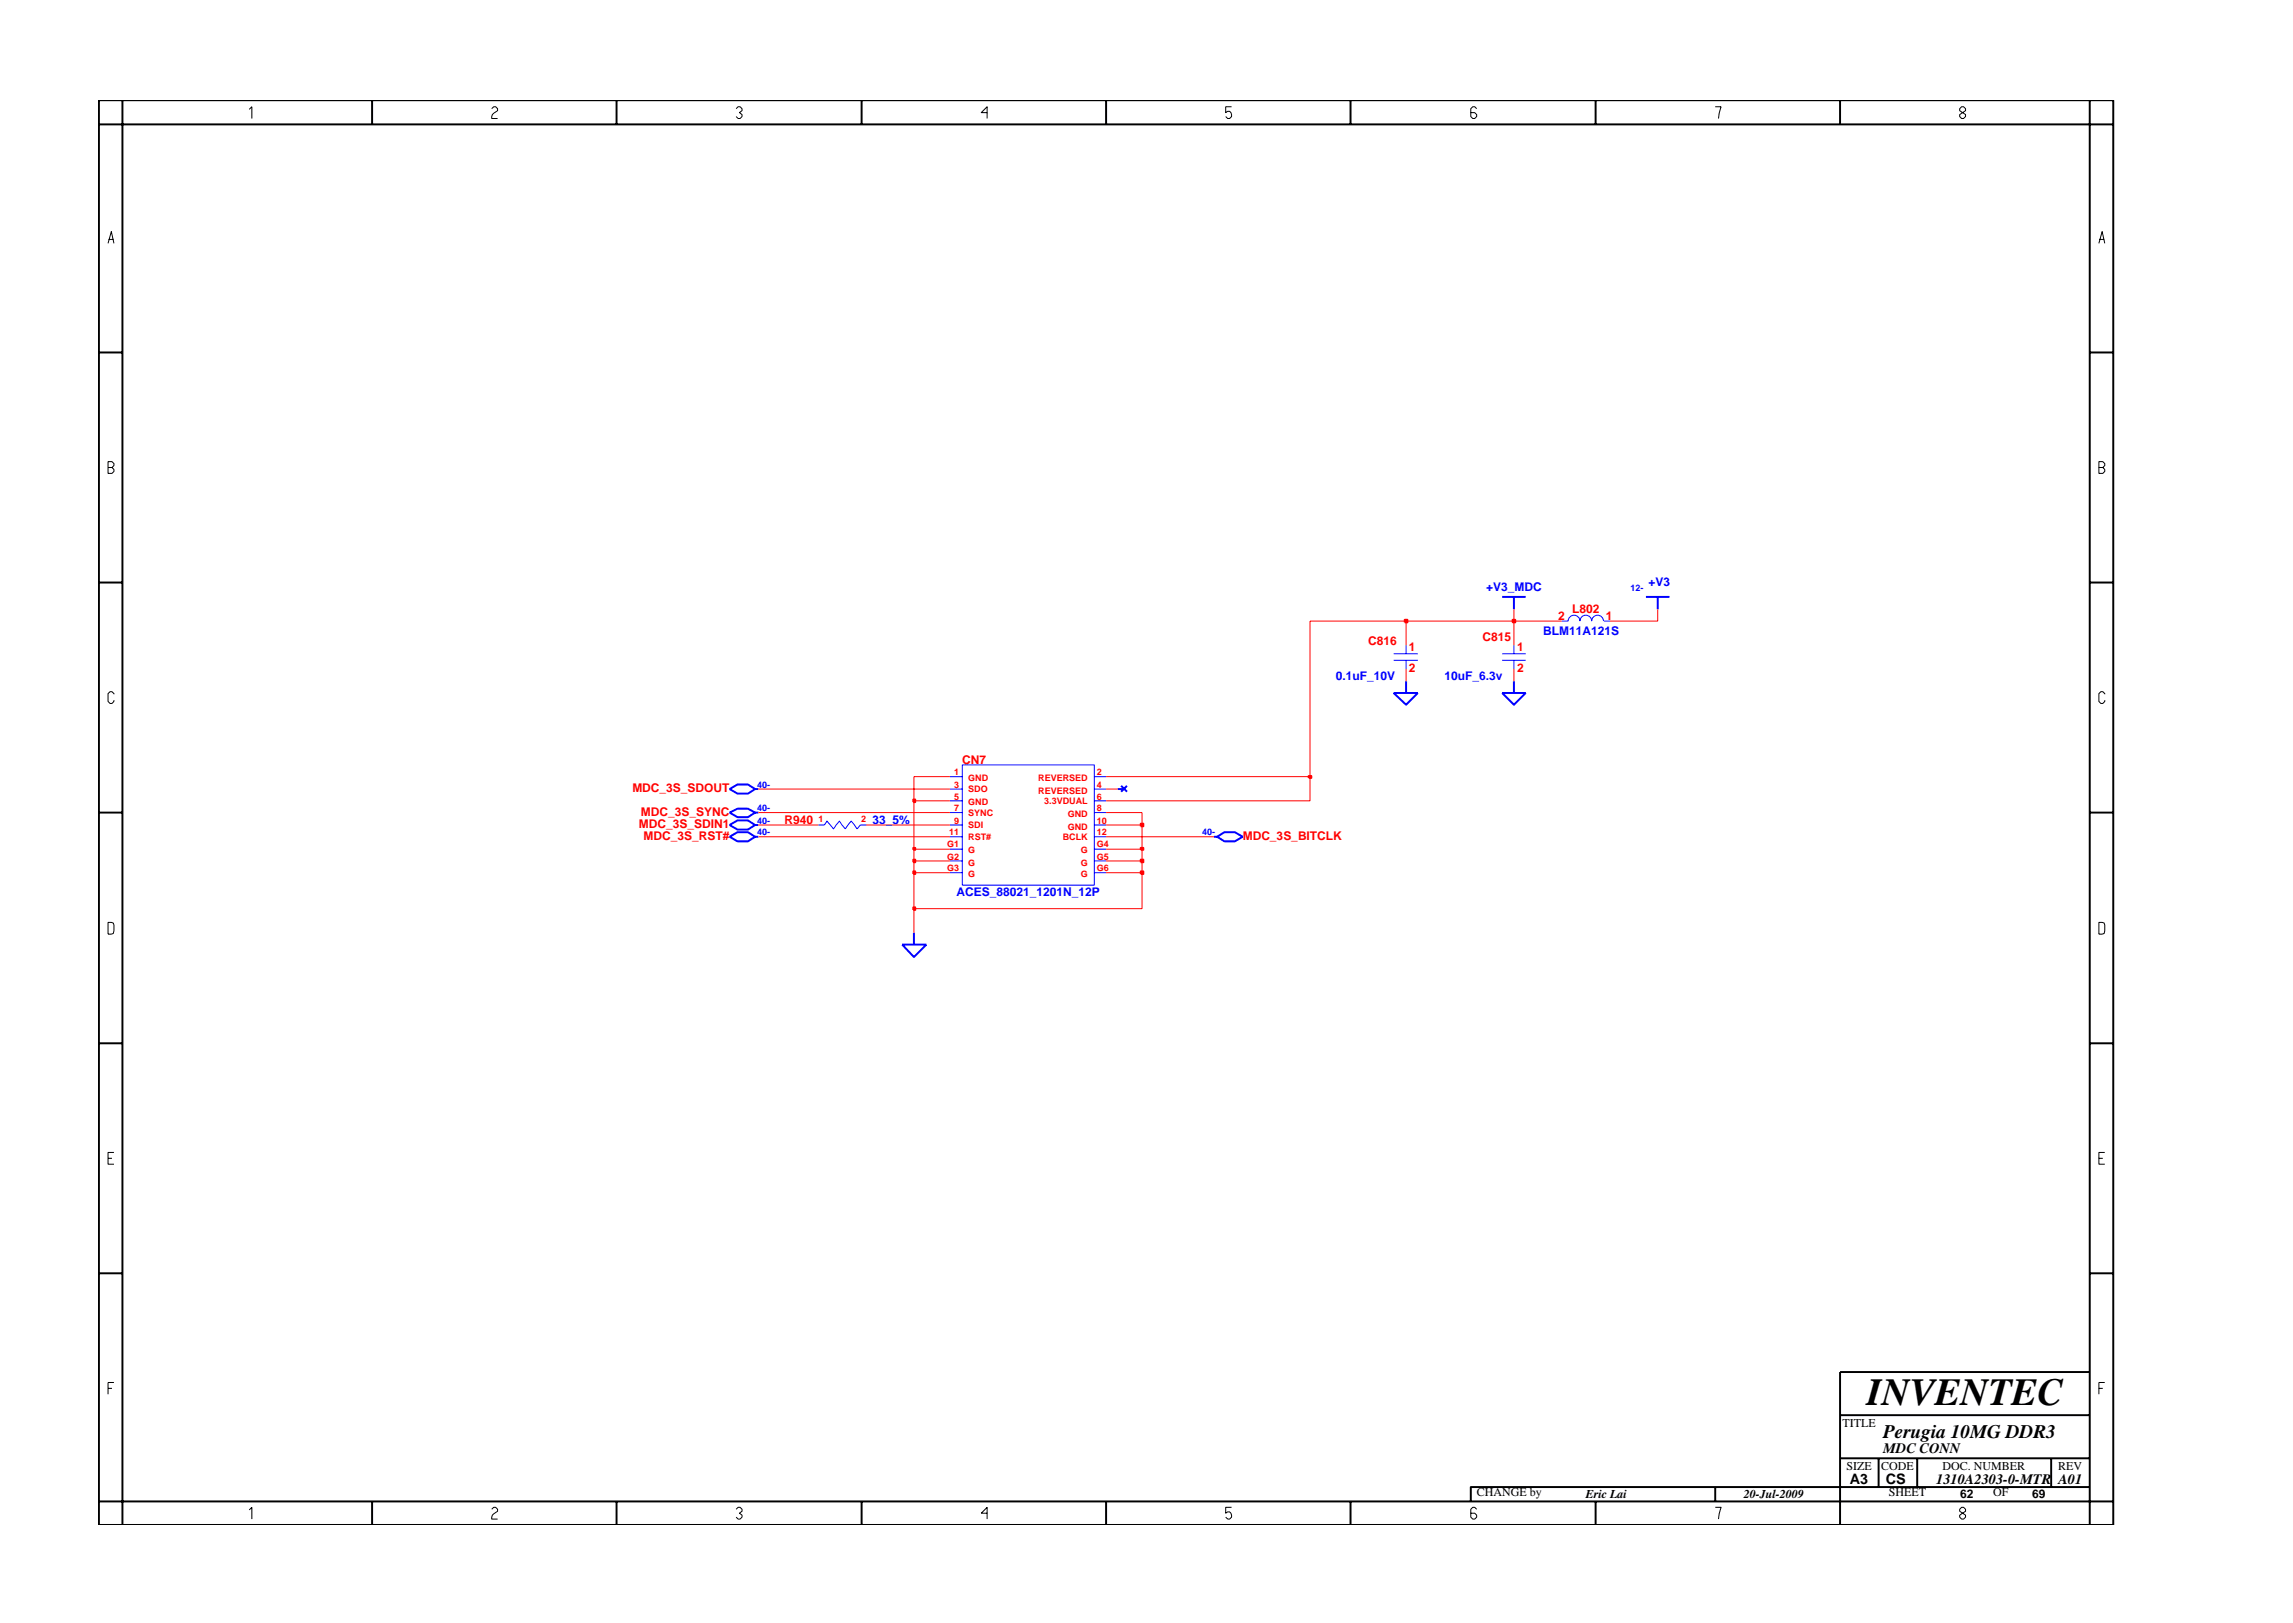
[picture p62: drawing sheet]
<svg xmlns="http://www.w3.org/2000/svg" width="297mm" height="210mm" viewBox="0 0 297 210" stroke-linecap="round" stroke-linejoin="round" font-family="sans-serif">
<defs><g id="words">
<text font-size="5" x="241.8" y="182">INVENTEC</text>
<text font-size="2.5" x="244" y="186.3">Perugia 10MG DDR3</text>
<g font-size="1.9">
<text x="244" y="188.2">MDC CONN</text>
<text x="239.6" y="192.2">A3</text>
<text x="244.3" y="192.3">CS</text>
<text x="250.8" y="192.2">1310A2303-0-MTR A01</text>
</g>
<g font-size="1.6" fill="#00f">
<text x="192.5" y="76.6">+V3_MDC</text>
<text x="213.6" y="76">+V3</text>
<text x="199.9" y="82.2">BLM11A121S</text>
<text x="173.1" y="88.1">0.1uF_10V</text>
<text x="187.1" y="88.1">10uF_6.3v</text>
<text x="113" y="106.7">33_5%</text>
<text x="123.9" y="116">ACES_88021_1201N_12P</text>
</g>
<g font-size="1.6" fill="#f00">
<text x="177.2" y="83.6">C816</text>
<text x="192.1" y="83.1">C815</text>
<text x="201.9" y="80.3">2</text>
<text x="203.7" y="79.4">L802</text>
<text x="208" y="80.3">1</text>
<text x="182.5" y="84.4">1</text>
<text x="182.5" y="87">2</text>
<text x="196.5" y="84.4">1</text>
<text x="196.5" y="87">2</text>
<text x="124.7" y="98.9">CN7</text>
<text x="81.9" y="102.6">MDC_3S_SDOUT</text>
<text x="82.8" y="107.3">MDC_3S_SDIN1</text>
<text x="83" y="105.7">MDC_3S_SYNC</text>
<text x="101.6" y="106.7">R940</text>
<text x="83.4" y="108.8">MDC_3S_RST#</text>
<text x="161" y="108.8">MDC_3S_BITCLK</text>
</g>
<g font-size="1.6">
<text x="238.7" y="184.8">TITLE</text>
<text x="239.2" y="190.4">SIZE</text>
<text x="243.7" y="190.4">CODE</text>
<text x="251.6" y="190.4">DOC. NUMBER</text>
<text x="266.6" y="190.4">REV</text>
<text x="191.3" y="193.9">CHANGE by</text>
<text x="205.4" y="194.1">Eric Lai</text>
<text x="225.9" y="194.1">20-Jul-2009</text>
<text x="244.7" y="193.9">SHEET</text>
<text x="253.9" y="194.1">62</text>
<text x="258.2" y="193.9">OF</text>
<text x="263.3" y="194.1">69</text>
</g>
<g font-size="1.2" fill="#00f">
<text x="211.2" y="76.5">12-</text>
<text x="98.1" y="105.1">40-</text>
<text x="98.1" y="106.7">40-</text>
<text x="98.1" y="102.1">40-</text>
<text x="98.1" y="108.2">40-</text>
<text x="155.7" y="108.2">40-</text>
</g>
<g font-size="1.2" fill="#f00">
<text x="123.6" y="100.4">1</text>
<text x="125.4" y="101.2">GND</text>
<text x="134.5" y="101.2">REVERSED</text>
<text x="142.1" y="100.4">2</text>
<text x="106" y="106.5">1</text>
<text x="111.6" y="106.5">2</text>
<text x="123.6" y="102.1">3</text>
<text x="123.6" y="105.1">7</text>
<text x="123.6" y="103.6">5</text>
<text x="123.6" y="106.7">9</text>
<text x="125.4" y="102.7">SDO</text>
<text x="125.4" y="105.7">SYNC</text>
<text x="125.4" y="104.3">GND</text>
<text x="125.4" y="107.3">SDI</text>
<text x="134.5" y="102.8">REVERSED</text>
<text x="135.3" y="104.2">3.3VDUAL</text>
<text x="138.3" y="107.5">GND</text>
<text x="138.3" y="105.9">GND</text>
<text x="142.1" y="106.7">10</text>
<text x="142.1" y="103.6">6</text>
<text x="142.1" y="102.1">4</text>
<text x="142.1" y="105.1">8</text>
<text x="122.7" y="109.8">G1</text>
<text x="122.7" y="111.4">G2</text>
<text x="122.7" y="112.9">G3</text>
<text x="122.9" y="108.2">11</text>
<text x="125.4" y="110.5">G</text>
<text x="125.4" y="112.1">G</text>
<text x="125.4" y="113.7">G</text>
<text x="125.4" y="108.8">RST#</text>
<text x="137.7" y="108.8">BCLK</text>
<text x="140" y="110.5">G</text>
<text x="140" y="112.1">G</text>
<text x="140" y="113.7">G</text>
<text x="142.1" y="108.2">12</text>
<text x="142.1" y="109.8">G4</text>
<text x="142.1" y="111.4">G5</text>
<text x="142.1" y="112.9">G6</text>
</g>
</g></defs>
<g fill="none" stroke="#00f" stroke-width=".25">
<path d="M194.6 77.3h3M196.1 77.3v1.6M213.2 77.3h3.1M214.7 77.3v1.6M180.5 89.8h3.2l-1.6 1.5zM182.1 88.3v1.5M194.6 89.8h3l-1.5 1.5zM196.1 88.3v1.5M94.5 105.3l1-.5h1.4l.9 .5-.9 .6h-1.4zM94.5 108.4l1-.6h1.4l.9 .6-.9 .6h-1.4zM94.5 102.2l1-.6h1.4l.9 .6-.9 .6h-1.4zM94.5 106.9l1-.6h1.4l.9 .6-.9 .6h-1.4z"/>
<path d="M97.8 105.3h.4M97.8 108.4h.4M97.8 102.2h.4M97.8 106.9h.4M144.8 102.2h.9M145.2 101.8l.8 .8M146 101.8l-.8 .8M157.3 108.4h.4M157.7 108.4l.9-.6h1.4l1 .6-1 .6h-1.4zM116.9 122.4h3.1l-1.6 1.6zM118.4 120.8v1.6"/>
</g>
<g fill="none" stroke="#00f" stroke-width=".13">
<path d="M124.7 99.1h17.1v15.6h-17.1zM180.5 84.7h3.2M180.5 85.5h3.2M182.1 83.6v1.1M182.1 85.5v1.1M194.6 84.7h3M194.6 85.5h3M196.1 83.6v1.1M196.1 85.5v1.1M202.3 80.5h.8a.76 .76 0 0 1 .8-.8 .76 .76 0 0 1 .8 .8 .76 .76 0 0 1 .7-.8 .76 .76 0 0 1 .8 .8 .76 .76 0 0 1 .8-.8 .76 .76 0 0 1 .7 .8M207.8 80.5h.8M106 106.9h.8l.3-.5 .9 1 .7-1 .8 1 .8-1 .7 1 .4-.5h.8"/>
<path d="M123 106.9h1.7M123 102.2h1.7M123 103.7h1.7M123 105.3h1.7M123 108.4h1.7M123 100.6h1.7M123 110h1.7M123 111.5h1.7M123 113.1h1.7M141.8 106.9h1.5M141.8 102.2h1.5M141.8 103.7h1.5"/>
<path d="M141.8 105.3h1.5M141.8 108.4h1.5M141.8 100.6h1.5M141.8 110h1.5M141.8 111.5h1.5M141.8 113.1h1.5"/>
</g>
<path d="M118.4 117.7v3.1" fill="none" stroke="#f00" stroke-width=".13"/>
<path d="M118.3 117.5h.3v.4h-.3z" fill="#8e2323"/>
<path d="M118.3 117.5h.3v.4h-.3z" fill="none" stroke="#f00" stroke-width=".25"/>
<path d="M118.4 113.1v4.6h29.5v-4.6" fill="none" stroke="#f00" stroke-width=".13"/>
<path d="M118.3 112.9h.3v.3h-.3z" fill="#8e2323"/>
<path d="M118.3 112.9h.3v.3h-.3z" fill="none" stroke="#f00" stroke-width=".25"/>
<path d="M118.4 111.5v1.6h4.6M143.3 113.1h4.6" fill="none" stroke="#f00" stroke-width=".13"/>
<path d="M147.8 112.9h.3v.3h-.3z" fill="#8e2323"/>
<path d="M147.8 112.9h.3v.3h-.3z" fill="none" stroke="#f00" stroke-width=".25"/>
<path d="M147.9 111.5v1.6" fill="none" stroke="#f00" stroke-width=".13"/>
<path d="M118.3 111.4h.3v.3h-.3z" fill="#8e2323"/>
<path d="M118.3 111.4h.3v.3h-.3z" fill="none" stroke="#f00" stroke-width=".25"/>
<path d="M118.4 110v1.5h4.6M143.3 111.5h4.6" fill="none" stroke="#f00" stroke-width=".13"/>
<path d="M147.8 111.4h.3v.3h-.3z" fill="#8e2323"/>
<path d="M147.8 111.4h.3v.3h-.3z" fill="none" stroke="#f00" stroke-width=".25"/>
<path d="M147.9 110v1.5" fill="none" stroke="#f00" stroke-width=".13"/>
<path d="M118.3 109.8h.3v.3h-.3z" fill="#8e2323"/>
<path d="M118.3 109.8h.3v.3h-.3z" fill="none" stroke="#f00" stroke-width=".25"/>
<path d="M118.4 103.7v6.3h4.6M143.3 110h4.6" fill="none" stroke="#f00" stroke-width=".13"/>
<path d="M147.8 109.8h.3v.3h-.3z" fill="#8e2323"/>
<path d="M147.8 109.8h.3v.3h-.3z" fill="none" stroke="#f00" stroke-width=".25"/>
<path d="M98.2 108.4h24.8M98.2 106.9h7.8M112.2 106.9h10.8M143.3 106.9h4.6v3.1M143.3 108.4h14" fill="none" stroke="#f00" stroke-width=".13"/>
<path d="M147.8 106.7h.3v.3h-.3z" fill="#8e2323"/>
<path d="M147.8 106.7h.3v.3h-.3z" fill="none" stroke="#f00" stroke-width=".25"/>
<path d="M98.2 105.3h24.8M143.3 105.3h4.6v1.6" fill="none" stroke="#f00" stroke-width=".13"/>
<path d="M118.3 103.6h.3v.3h-.3z" fill="#8e2323"/>
<path d="M118.3 103.6h.3v.3h-.3z" fill="none" stroke="#f00" stroke-width=".25"/>
<path d="M98.2 102.2h24.8M123 100.6h-4.6v3.1h4.6M143.3 100.6h26.4v3.1h-26.4M143.3 102.2h1.5" fill="none" stroke="#f00" stroke-width=".13"/>
<path d="M169.5 100.5h.4v.3h-.4z" fill="#8e2323"/>
<path d="M169.5 100.5h.4v.3h-.4z" fill="none" stroke="#f00" stroke-width=".25"/>
<path d="M182.1 83.6v-3.1h-12.4v20.1M182.1 86.6v1.7M196.1 80.5v3.1M196.1 86.6v1.7" fill="none" stroke="#f00" stroke-width=".13"/>
<path d="M182 80.3h.3v.3h-.3z" fill="#8e2323"/>
<path d="M182 80.3h.3v.3h-.3z" fill="none" stroke="#f00" stroke-width=".25"/>
<path d="M182.1 80.5h14" fill="none" stroke="#f00" stroke-width=".13"/>
<path d="M195.9 80.3h.4v.3h-.4z" fill="#8e2323"/>
<path d="M195.9 80.3h.4v.3h-.4z" fill="none" stroke="#f00" stroke-width=".25"/>
<path d="M196.1 78.9v1.6h6.2M214.7 78.9v1.6h-6.1" fill="none" stroke="#f00" stroke-width=".13"/>
<g fill="none" stroke="#000" stroke-width=".25">
<path d="M12.8 13h261v184.6h-261zM12.8 16.1h261M15.9 13v184.6M48.2 13v3.1M79.9 13v3.1M111.6 13v3.1M143.3 13v3.1M174.9 13v3.1M206.7 13v3.1M238.4 13v3.1M270.7 13v184.6M12.8 45.7h3.1"/>
<path d="M270.7 45.7h3.1M12.8 75.5h3.1M270.7 75.5h3.1M12.8 105.3h3.1M270.7 105.3h3.1M12.8 135.2h3.1M270.7 135.2h3.1M12.8 165h3.1M270.7 177.7h-32.3v19.9M270.7 165h3.1M12.8 194.5h261M48.2 194.5v3.1"/>
<path d="M79.9 194.5v3.1M111.6 194.5v3.1M143.3 194.5v3.1M174.9 194.5v3.1M206.7 194.5v3.1M222.2 192.6v1.9M238.4 183.3h32.3M238.4 188.9h32.3M243.4 188.9v3.7M248.4 188.9v3.7M265.7 188.9v3.7M270.7 192.6h-80.2v1.9"/>
</g>
<g fill="none" stroke="#000" stroke-width=".13">
<path d="M32.3 14.2l.3-.4v1.6M63.7 14.1l.3-.3h.2l.3 .3v.2l-.5 .4-.3 .4v.3h.8M95.4 14.1l.2-.3h.3l.2 .3v.2l-.3 .3 .3 .2v.3l-.2 .3h-.3l-.2-.3M127.9 14.6h-.8l.8-.8v1.6M159.5 13.8h-.7v.8l.2-.2a.5 .5 0 0 1 .5 .7l-.2 .3h-.3l-.2-.3M191.3 14.1l-.3-.3h-.2l-.3 .3v1l.3 .3h.2l.3-.3v-.3l-.3-.2h-.5M222.2 13.8h.8l-.4 1.6M253.9 14.1l.2-.3h.3l.2 .3v.2l-.7 .5v.3l.2 .3h.3l.2-.3v-.3l-.7-.5zM14 31.5l.4-1.5 .4 1.5M14.1 31h.6M271.9 31.5l.4-1.5 .4 1.5M272 31h.6"/>
<path d="M14 59.8h.5l.3 .3v.2l-.3 .3 .3 .2v.3l-.3 .2h-.5zM14 60.6h.5M271.9 60.6h.5l.3-.3v-.2l-.3-.3h-.5v1.5h.5l.3-.2v-.3l-.3-.2M14.8 89.9l-.3-.3h-.2l-.3 .3v1l.3 .2h.2l.3-.2v-.2M272.7 89.9l-.3-.3h-.3l-.2 .3v1l.2 .2h.3l.3-.2v-.2M14 119.5l.7 .1 .1 .2-.1 1.1-.7 .1zM271.9 119.5l.7 .1 .1 .2-.1 1.1-.7 .1zM14 150.1h.5M14.8 149.3h-.8v1.5h.8M271.9 150.1h.5M272.7 149.3h-.8v1.5h.8M14 179.9h.5"/>
<path d="M14.8 179.1h-.8v1.5M271.9 179.9h.5M272.7 179.1h-.8v1.5M32.3 195.6l.3-.3v1.5M63.7 195.5l.3-.2h.2l.3 .2v.3l-.7 .5-.1 .2v.3h.8M95.4 195.5l.2-.2h.3l.2 .2v.3l-.3 .2 .3 .3v.2l-.2 .3h-.3l-.2-.3M127.9 196h-.8l.8-.7v1.5M159.5 195.3h-.7v.7l.2-.1a.5 .5 0 0 1 .5 .6l-.2 .3h-.3l-.2-.3M191.3 195.5l-.3-.2h-.2l-.3 .2v1l.3 .3h.2l.3-.3v-.2l-.3-.3h-.5M222.2 195.3h.8l-.4 1.5M254.1 195.3l-.2 .2v.3l.7 .5v.2l-.2 .3h-.3l-.2-.3v-.2l.7-.5v-.3l-.2-.2z"/>
</g>
<use href="#words"/>
</svg>
